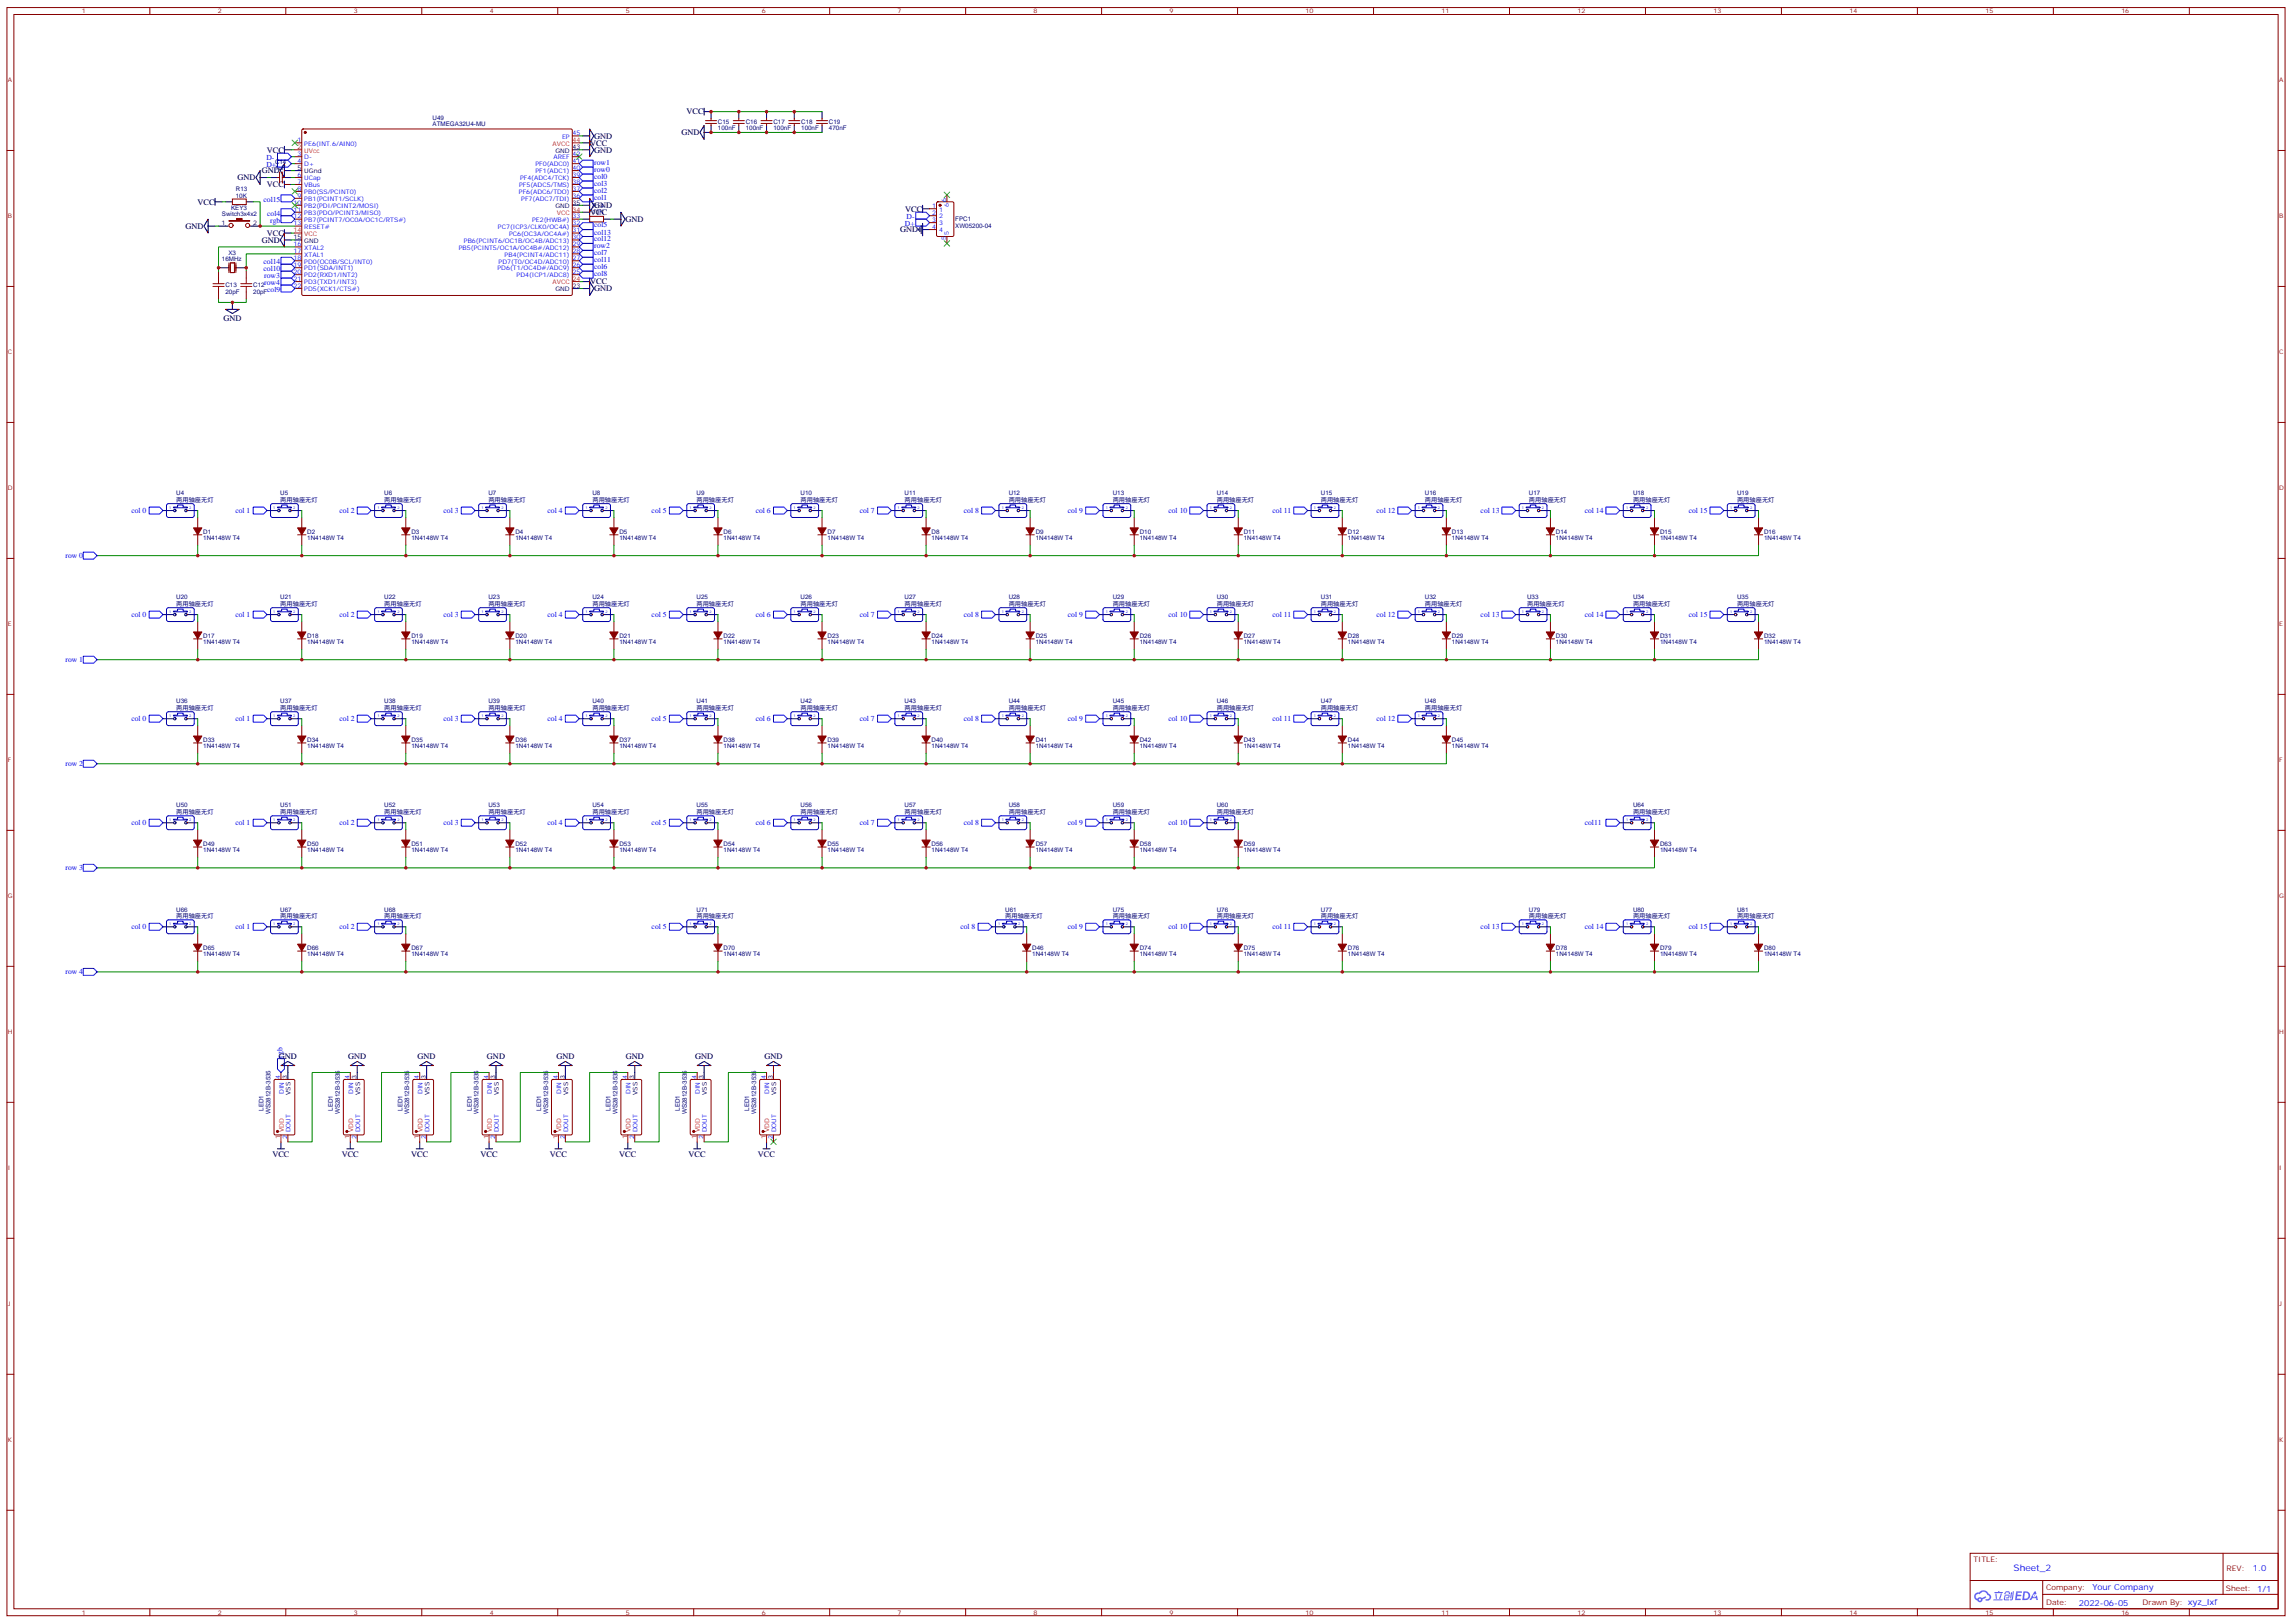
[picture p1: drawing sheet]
<svg xmlns="http://www.w3.org/2000/svg" width="1166mm" height="825mm" viewBox="0 0 1166 825" stroke-linecap="round" stroke-linejoin="round" font-family="sans-serif">
<defs><g id="words">
<text font-size="4.6" fill="#00f" x="1024" y="799">Sheet_2</text>
<g font-size="4.2">
<text x="349" y="58">VCC</text>
<text x="302" y="71">GND</text>
<text x="347" y="69">GND</text>
<text x="136" y="78">VCC</text>
<text x="300" y="74">VCC</text>
<text x="302" y="78">GND</text>
<text x="133" y="88">GND</text>
<text x="121" y="92">GND</text>
<text x="136" y="95">VCC</text>
<text x="100" y="104">VCC</text>
<text x="302" y="106">GND</text>
<text x="460" y="108">VCC</text>
<text x="300" y="109">VCC</text>
<text x="318" y="113">GND</text>
<text x="94" y="116">GND</text>
<text x="136" y="120">VCC</text>
<text x="458" y="118">GND</text>
<text x="133" y="123">GND</text>
<text x="300" y="145">VCC</text>
<text x="302" y="148">GND</text>
<text x="114" y="163">GND</text>
<text x="142" y="539">GND</text>
<text x="177" y="539">GND</text>
<text x="212" y="539">GND</text>
<text x="248" y="539">GND</text>
<text x="283" y="539">GND</text>
<text x="318" y="539">GND</text>
<text x="353" y="539">GND</text>
<text x="389" y="539">GND</text>
<text x="139" y="588">VCC</text>
<text x="174" y="588">VCC</text>
<text x="209" y="588">VCC</text>
<text x="244" y="588">VCC</text>
<text x="280" y="588">VCC</text>
<text x="315" y="588">VCC</text>
<text x="350" y="588">VCC</text>
<text x="385" y="588">VCC</text>
</g>
<g font-size="4.2" fill="#00f">
<text x="1146" y="799">1.0</text>
<text x="1064" y="809">Your Company</text>
<text x="1057" y="816">2022-06-05</text>
</g>
<g font-size="3.9" fill="#00f">
<text x="136" y="81">D-</text>
<text x="302" y="84">row1</text>
<text x="136" y="85">D+</text>
<text x="302" y="87">row0</text>
<text x="302" y="95">col3</text>
<text x="302" y="91">col0</text>
<text x="302" y="102">col1</text>
<text x="302" y="98">col2</text>
<text x="134" y="103">col15</text>
<text x="136" y="110">col4</text>
<text x="137" y="113">rgb</text>
<text x="461" y="111">D-</text>
<text x="302" y="116">col5</text>
<text x="302" y="119">col13</text>
<text x="460" y="115">D+</text>
<text x="302" y="123">col12</text>
<text x="302" y="130">col7</text>
<text x="302" y="126">row2</text>
<text x="134" y="134">col14</text>
<text x="134" y="138">col10</text>
<text x="302" y="137">col6</text>
<text x="302" y="133">col11</text>
<text x="134" y="141">row3</text>
<text x="302" y="140">col8</text>
<text x="134" y="145">row4</text>
<text x="136" y="149">col9</text>
<text x="67" y="261">col 0</text>
<text x="120" y="261">col 1</text>
<text x="173" y="261">col 2</text>
<text x="226" y="261">col 3</text>
<text x="278" y="261">col 4</text>
<text x="331" y="261">col 5</text>
<text x="384" y="261">col 6</text>
<text x="437" y="261">col 7</text>
<text x="490" y="261">col 8</text>
<text x="543" y="261">col 9</text>
<text x="594" y="261">col 10</text>
<text x="647" y="261">col 11</text>
<text x="700" y="261">col 12</text>
<text x="753" y="261">col 13</text>
<text x="806" y="261">col 14</text>
<text x="859" y="261">col 15</text>
<text x="33" y="284">row 0</text>
<text x="67" y="314">col 0</text>
<text x="120" y="314">col 1</text>
<text x="173" y="314">col 2</text>
<text x="226" y="314">col 3</text>
<text x="278" y="314">col 4</text>
<text x="331" y="314">col 5</text>
<text x="384" y="314">col 6</text>
<text x="437" y="314">col 7</text>
<text x="490" y="314">col 8</text>
<text x="543" y="314">col 9</text>
<text x="594" y="314">col 10</text>
<text x="647" y="314">col 11</text>
<text x="700" y="314">col 12</text>
<text x="753" y="314">col 13</text>
<text x="806" y="314">col 14</text>
<text x="859" y="314">col 15</text>
<text x="33" y="337">row 1</text>
<text x="67" y="367">col 0</text>
<text x="120" y="367">col 1</text>
<text x="173" y="367">col 2</text>
<text x="226" y="367">col 3</text>
<text x="278" y="367">col 4</text>
<text x="331" y="367">col 5</text>
<text x="384" y="367">col 6</text>
<text x="437" y="367">col 7</text>
<text x="490" y="367">col 8</text>
<text x="543" y="367">col 9</text>
<text x="594" y="367">col 10</text>
<text x="647" y="367">col 11</text>
<text x="700" y="367">col 12</text>
<text x="33" y="390">row 2</text>
<text x="67" y="420">col 0</text>
<text x="120" y="420">col 1</text>
<text x="173" y="420">col 2</text>
<text x="226" y="420">col 3</text>
<text x="278" y="420">col 4</text>
<text x="331" y="420">col 5</text>
<text x="384" y="420">col 6</text>
<text x="437" y="420">col 7</text>
<text x="490" y="420">col 8</text>
<text x="543" y="420">col 9</text>
<text x="594" y="420">col 10</text>
<text x="806" y="420">col11</text>
<text x="33" y="443">row 3</text>
<text x="67" y="473">col 0</text>
<text x="120" y="473">col 1</text>
<text x="173" y="473">col 2</text>
<text x="331" y="473">col 5</text>
<text x="488" y="473">col 8</text>
<text x="543" y="473">col 9</text>
<text x="594" y="473">col 10</text>
<text x="647" y="473">col 11</text>
<text x="753" y="473">col 13</text>
<text x="806" y="473">col 14</text>
<text x="859" y="473">col 15</text>
<text x="33" y="496">row 4</text>
<text x="144" y="538" transform="rotate(-90 144 538)">rgb</text>
</g>
<g font-size="3.9" fill="#800">
<text x="1004" y="794">TITLE:</text>
<text x="1132" y="799">REV:</text>
<text x="1041" y="809">Company:</text>
<text x="1132" y="809">Sheet: 1/1</text>
<text x="1041" y="816">Date:</text>
<text x="1090" y="816">Drawn By: xyz_lxf</text>
</g>
<g font-size="3.2" fill="#800">
<text x="42" y="7">1</text>
<text x="111" y="7">2</text>
<text x="180" y="7">3</text>
<text x="249" y="7">4</text>
<text x="318" y="7">5</text>
<text x="387" y="7">6</text>
<text x="456" y="7">7</text>
<text x="526" y="7">8</text>
<text x="595" y="7">9</text>
<text x="664" y="7">10</text>
<text x="733" y="7">11</text>
<text x="802" y="7">12</text>
<text x="871" y="7">13</text>
<text x="941" y="7">14</text>
<text x="1010" y="7">15</text>
<text x="1079" y="7">16</text>
<text x="4" y="42">A</text>
<text x="1159" y="42">A</text>
<text x="4" y="111">B</text>
<text x="1159" y="111">B</text>
<text x="4" y="180">C</text>
<text x="1159" y="180">C</text>
<text x="4" y="249">D</text>
<text x="1159" y="249">D</text>
<text x="4" y="319">E</text>
<text x="1159" y="319">E</text>
<text x="4" y="388">F</text>
<text x="1159" y="388">F</text>
<text x="4" y="457">G</text>
<text x="1159" y="457">G</text>
<text x="4" y="526">H</text>
<text x="1159" y="526">H</text>
<text x="4" y="595">I</text>
<text x="1159" y="595">I</text>
<text x="4" y="664">J</text>
<text x="1159" y="664">J</text>
<text x="4" y="733">K</text>
<text x="1159" y="733">K</text>
<text x="42" y="821">1</text>
<text x="111" y="821">2</text>
<text x="180" y="821">3</text>
<text x="249" y="821">4</text>
<text x="318" y="821">5</text>
<text x="387" y="821">6</text>
<text x="456" y="821">7</text>
<text x="526" y="821">8</text>
<text x="595" y="821">9</text>
<text x="664" y="821">10</text>
<text x="733" y="821">11</text>
<text x="802" y="821">12</text>
<text x="871" y="821">13</text>
<text x="941" y="821">14</text>
<text x="1010" y="821">15</text>
<text x="1079" y="821">16</text>
</g>
<g font-size="3.2" fill="#000080">
<text x="220" y="64">ATMEGA32U4-MU</text>
<text x="220" y="61">U49</text>
<text x="365" y="63">C15</text>
<text x="379" y="63">C16</text>
<text x="393" y="63">C17</text>
<text x="407" y="63">C18</text>
<text x="422" y="63">C19</text>
<text x="365" y="66">100nF</text>
<text x="379" y="66">100nF</text>
<text x="393" y="66">100nF</text>
<text x="407" y="66">100nF</text>
<text x="422" y="66">470nF</text>
<text x="140" y="83">C14</text>
<text x="140" y="86">1uF</text>
<text x="120" y="101">10K</text>
<text x="120" y="97">R13</text>
<text x="118" y="107">KEY3</text>
<text x="301" y="106">R14</text>
<text x="113" y="110">Switch3x4x2</text>
<text x="301" y="109">10K</text>
<text x="486" y="113">FPC1</text>
<text x="486" y="116">XW05200-04</text>
<text x="116" y="129">X3</text>
<text x="113" y="133">16MHz</text>
<text x="115" y="149">20pF</text>
<text x="115" y="146">C13</text>
<text x="129" y="149">20pF</text>
<text x="129" y="146">C12</text>
<text x="90" y="252">U4</text>
<text x="143" y="252">U5</text>
<text x="195" y="252">U6</text>
<text x="248" y="252">U7</text>
<text x="301" y="252">U8</text>
<text x="354" y="252">U9</text>
<text x="407" y="252">U10</text>
<text x="460" y="252">U11</text>
<text x="513" y="252">U12</text>
<text x="566" y="252">U13</text>
<text x="619" y="252">U14</text>
<text x="672" y="252">U15</text>
<text x="725" y="252">U16</text>
<text x="778" y="252">U17</text>
<text x="830" y="252">U18</text>
<text x="883" y="252">U19</text>
<text x="90" y="255">两用轴座无灯</text>
<text x="143" y="255">两用轴座无灯</text>
<text x="195" y="255">两用轴座无灯</text>
<text x="248" y="255">两用轴座无灯</text>
<text x="301" y="255">两用轴座无灯</text>
<text x="354" y="255">两用轴座无灯</text>
<text x="407" y="255">两用轴座无灯</text>
<text x="460" y="255">两用轴座无灯</text>
<text x="513" y="255">两用轴座无灯</text>
<text x="566" y="255">两用轴座无灯</text>
<text x="619" y="255">两用轴座无灯</text>
<text x="672" y="255">两用轴座无灯</text>
<text x="725" y="255">两用轴座无灯</text>
<text x="778" y="255">两用轴座无灯</text>
<text x="830" y="255">两用轴座无灯</text>
<text x="883" y="255">两用轴座无灯</text>
<text x="103" y="275">1N4148W T4</text>
<text x="103" y="271">D1</text>
<text x="156" y="275">1N4148W T4</text>
<text x="156" y="271">D2</text>
<text x="209" y="275">1N4148W T4</text>
<text x="209" y="271">D3</text>
<text x="262" y="275">1N4148W T4</text>
<text x="262" y="271">D4</text>
<text x="315" y="275">1N4148W T4</text>
<text x="315" y="271">D5</text>
<text x="368" y="275">1N4148W T4</text>
<text x="368" y="271">D6</text>
<text x="421" y="275">1N4148W T4</text>
<text x="421" y="271">D7</text>
<text x="474" y="275">1N4148W T4</text>
<text x="474" y="271">D8</text>
<text x="527" y="275">1N4148W T4</text>
<text x="527" y="271">D9</text>
<text x="580" y="275">1N4148W T4</text>
<text x="580" y="271">D10</text>
<text x="633" y="275">1N4148W T4</text>
<text x="633" y="271">D11</text>
<text x="685" y="275">1N4148W T4</text>
<text x="685" y="271">D12</text>
<text x="738" y="275">1N4148W T4</text>
<text x="738" y="271">D13</text>
<text x="791" y="275">1N4148W T4</text>
<text x="791" y="271">D14</text>
<text x="844" y="275">1N4148W T4</text>
<text x="844" y="271">D15</text>
<text x="897" y="275">1N4148W T4</text>
<text x="897" y="271">D16</text>
<text x="90" y="305">U20</text>
<text x="143" y="305">U21</text>
<text x="195" y="305">U22</text>
<text x="248" y="305">U23</text>
<text x="301" y="305">U24</text>
<text x="354" y="305">U25</text>
<text x="407" y="305">U26</text>
<text x="460" y="305">U27</text>
<text x="513" y="305">U28</text>
<text x="566" y="305">U29</text>
<text x="619" y="305">U30</text>
<text x="672" y="305">U31</text>
<text x="725" y="305">U32</text>
<text x="777" y="305">U33</text>
<text x="830" y="305">U34</text>
<text x="883" y="305">U35</text>
<text x="90" y="308">两用轴座无灯</text>
<text x="143" y="308">两用轴座无灯</text>
<text x="195" y="308">两用轴座无灯</text>
<text x="248" y="308">两用轴座无灯</text>
<text x="301" y="308">两用轴座无灯</text>
<text x="354" y="308">两用轴座无灯</text>
<text x="407" y="308">两用轴座无灯</text>
<text x="460" y="308">两用轴座无灯</text>
<text x="513" y="308">两用轴座无灯</text>
<text x="566" y="308">两用轴座无灯</text>
<text x="619" y="308">两用轴座无灯</text>
<text x="672" y="308">两用轴座无灯</text>
<text x="725" y="308">两用轴座无灯</text>
<text x="777" y="308">两用轴座无灯</text>
<text x="830" y="308">两用轴座无灯</text>
<text x="883" y="308">两用轴座无灯</text>
<text x="103" y="327">1N4148W T4</text>
<text x="103" y="324">D17</text>
<text x="156" y="327">1N4148W T4</text>
<text x="156" y="324">D18</text>
<text x="209" y="327">1N4148W T4</text>
<text x="209" y="324">D19</text>
<text x="262" y="327">1N4148W T4</text>
<text x="262" y="324">D20</text>
<text x="315" y="327">1N4148W T4</text>
<text x="315" y="324">D21</text>
<text x="368" y="327">1N4148W T4</text>
<text x="368" y="324">D22</text>
<text x="421" y="327">1N4148W T4</text>
<text x="421" y="324">D23</text>
<text x="474" y="327">1N4148W T4</text>
<text x="474" y="324">D24</text>
<text x="527" y="327">1N4148W T4</text>
<text x="527" y="324">D25</text>
<text x="580" y="327">1N4148W T4</text>
<text x="580" y="324">D26</text>
<text x="633" y="327">1N4148W T4</text>
<text x="633" y="324">D27</text>
<text x="685" y="327">1N4148W T4</text>
<text x="685" y="324">D28</text>
<text x="738" y="327">1N4148W T4</text>
<text x="738" y="324">D29</text>
<text x="791" y="327">1N4148W T4</text>
<text x="791" y="324">D30</text>
<text x="844" y="327">1N4148W T4</text>
<text x="844" y="324">D31</text>
<text x="897" y="327">1N4148W T4</text>
<text x="897" y="324">D32</text>
<text x="90" y="358">U36</text>
<text x="143" y="358">U37</text>
<text x="195" y="358">U38</text>
<text x="248" y="358">U39</text>
<text x="301" y="358">U40</text>
<text x="354" y="358">U41</text>
<text x="407" y="358">U42</text>
<text x="460" y="358">U43</text>
<text x="513" y="358">U44</text>
<text x="566" y="358">U45</text>
<text x="619" y="358">U46</text>
<text x="672" y="358">U47</text>
<text x="725" y="358">U48</text>
<text x="90" y="361">两用轴座无灯</text>
<text x="143" y="361">两用轴座无灯</text>
<text x="195" y="361">两用轴座无灯</text>
<text x="248" y="361">两用轴座无灯</text>
<text x="301" y="361">两用轴座无灯</text>
<text x="354" y="361">两用轴座无灯</text>
<text x="407" y="361">两用轴座无灯</text>
<text x="460" y="361">两用轴座无灯</text>
<text x="513" y="361">两用轴座无灯</text>
<text x="566" y="361">两用轴座无灯</text>
<text x="619" y="361">两用轴座无灯</text>
<text x="672" y="361">两用轴座无灯</text>
<text x="725" y="361">两用轴座无灯</text>
<text x="103" y="377">D33</text>
<text x="156" y="377">D34</text>
<text x="209" y="377">D35</text>
<text x="262" y="377">D36</text>
<text x="315" y="377">D37</text>
<text x="368" y="377">D38</text>
<text x="421" y="377">D39</text>
<text x="474" y="377">D40</text>
<text x="527" y="377">D41</text>
<text x="580" y="377">D42</text>
<text x="633" y="377">D43</text>
<text x="685" y="377">D44</text>
<text x="738" y="377">D45</text>
<text x="103" y="380">1N4148W T4</text>
<text x="156" y="380">1N4148W T4</text>
<text x="209" y="380">1N4148W T4</text>
<text x="262" y="380">1N4148W T4</text>
<text x="315" y="380">1N4148W T4</text>
<text x="368" y="380">1N4148W T4</text>
<text x="421" y="380">1N4148W T4</text>
<text x="474" y="380">1N4148W T4</text>
<text x="527" y="380">1N4148W T4</text>
<text x="580" y="380">1N4148W T4</text>
<text x="633" y="380">1N4148W T4</text>
<text x="685" y="380">1N4148W T4</text>
<text x="738" y="380">1N4148W T4</text>
<text x="90" y="414">两用轴座无灯</text>
<text x="90" y="411">U50</text>
<text x="143" y="414">两用轴座无灯</text>
<text x="143" y="411">U51</text>
<text x="195" y="414">两用轴座无灯</text>
<text x="195" y="411">U52</text>
<text x="248" y="414">两用轴座无灯</text>
<text x="248" y="411">U53</text>
<text x="301" y="414">两用轴座无灯</text>
<text x="301" y="411">U54</text>
<text x="354" y="414">两用轴座无灯</text>
<text x="354" y="411">U55</text>
<text x="407" y="414">两用轴座无灯</text>
<text x="407" y="411">U56</text>
<text x="460" y="414">两用轴座无灯</text>
<text x="460" y="411">U57</text>
<text x="513" y="414">两用轴座无灯</text>
<text x="513" y="411">U58</text>
<text x="566" y="414">两用轴座无灯</text>
<text x="566" y="411">U59</text>
<text x="619" y="414">两用轴座无灯</text>
<text x="619" y="411">U60</text>
<text x="830" y="414">两用轴座无灯</text>
<text x="830" y="411">U64</text>
<text x="103" y="430">D49</text>
<text x="156" y="430">D50</text>
<text x="209" y="430">D51</text>
<text x="262" y="430">D52</text>
<text x="315" y="430">D53</text>
<text x="368" y="430">D54</text>
<text x="421" y="430">D55</text>
<text x="474" y="430">D56</text>
<text x="527" y="430">D57</text>
<text x="580" y="430">D58</text>
<text x="633" y="430">D59</text>
<text x="844" y="430">D63</text>
<text x="103" y="433">1N4148W T4</text>
<text x="156" y="433">1N4148W T4</text>
<text x="209" y="433">1N4148W T4</text>
<text x="262" y="433">1N4148W T4</text>
<text x="315" y="433">1N4148W T4</text>
<text x="368" y="433">1N4148W T4</text>
<text x="421" y="433">1N4148W T4</text>
<text x="474" y="433">1N4148W T4</text>
<text x="527" y="433">1N4148W T4</text>
<text x="580" y="433">1N4148W T4</text>
<text x="633" y="433">1N4148W T4</text>
<text x="844" y="433">1N4148W T4</text>
<text x="90" y="467">两用轴座无灯</text>
<text x="90" y="464">U66</text>
<text x="143" y="467">两用轴座无灯</text>
<text x="143" y="464">U67</text>
<text x="195" y="467">两用轴座无灯</text>
<text x="195" y="464">U68</text>
<text x="354" y="467">两用轴座无灯</text>
<text x="354" y="464">U71</text>
<text x="511" y="467">两用轴座无灯</text>
<text x="511" y="464">U61</text>
<text x="566" y="467">两用轴座无灯</text>
<text x="566" y="464">U75</text>
<text x="619" y="467">两用轴座无灯</text>
<text x="619" y="464">U76</text>
<text x="672" y="467">两用轴座无灯</text>
<text x="672" y="464">U77</text>
<text x="778" y="467">两用轴座无灯</text>
<text x="778" y="464">U79</text>
<text x="830" y="467">两用轴座无灯</text>
<text x="830" y="464">U80</text>
<text x="883" y="467">两用轴座无灯</text>
<text x="883" y="464">U81</text>
<text x="103" y="483">D65</text>
<text x="156" y="483">D66</text>
<text x="209" y="483">D67</text>
<text x="368" y="483">D70</text>
<text x="525" y="483">D46</text>
<text x="580" y="483">D74</text>
<text x="633" y="483">D75</text>
<text x="685" y="483">D76</text>
<text x="791" y="483">D78</text>
<text x="844" y="483">D79</text>
<text x="897" y="483">D80</text>
<text x="103" y="486">1N4148W T4</text>
<text x="156" y="486">1N4148W T4</text>
<text x="209" y="486">1N4148W T4</text>
<text x="368" y="486">1N4148W T4</text>
<text x="525" y="486">1N4148W T4</text>
<text x="580" y="486">1N4148W T4</text>
<text x="633" y="486">1N4148W T4</text>
<text x="685" y="486">1N4148W T4</text>
<text x="791" y="486">1N4148W T4</text>
<text x="844" y="486">1N4148W T4</text>
<text x="897" y="486">1N4148W T4</text>
<text x="134" y="565" transform="rotate(-90 134 565)">LED1</text>
<text x="138" y="567" transform="rotate(-90 138 567)">WS2812B-3535</text>
<text x="169" y="565" transform="rotate(-90 169 565)">LED1</text>
<text x="173" y="567" transform="rotate(-90 173 567)">WS2812B-3535</text>
<text x="205" y="565" transform="rotate(-90 205 565)">LED1</text>
<text x="208" y="567" transform="rotate(-90 208 567)">WS2812B-3535</text>
<text x="240" y="565" transform="rotate(-90 240 565)">LED1</text>
<text x="243" y="567" transform="rotate(-90 243 567)">WS2812B-3535</text>
<text x="275" y="565" transform="rotate(-90 275 565)">LED1</text>
<text x="279" y="567" transform="rotate(-90 279 567)">WS2812B-3535</text>
<text x="310" y="565" transform="rotate(-90 310 565)">LED1</text>
<text x="314" y="567" transform="rotate(-90 314 567)">WS2812B-3535</text>
<text x="346" y="565" transform="rotate(-90 346 565)">LED1</text>
<text x="349" y="567" transform="rotate(-90 349 567)">WS2812B-3535</text>
<text x="381" y="565" transform="rotate(-90 381 565)">LED1</text>
<text x="385" y="567" transform="rotate(-90 385 567)">WS2812B-3535</text>
</g>
<g font-size="3.2" fill="#00f">
<text x="286" y="71">EP</text>
<text x="291" y="69">45</text>
<text x="151" y="72">1</text>
<text x="155" y="74">PE6(INT.6/AIN0)</text>
<text x="151" y="79">3</text>
<text x="151" y="83">4</text>
<text x="155" y="81">D-</text>
<text x="282" y="81">AREF</text>
<text x="291" y="83">41</text>
<text x="291" y="79">42</text>
<text x="151" y="90">6</text>
<text x="155" y="85">D+</text>
<text x="272" y="88">PF1(ADC1)</text>
<text x="272" y="85">PF0(ADC0)</text>
<text x="291" y="90">39</text>
<text x="291" y="86">40</text>
<text x="151" y="93">7</text>
<text x="155" y="92">UCap</text>
<text x="155" y="95">VBus</text>
<text x="264" y="95">PF5(ADC5/TMS)</text>
<text x="264" y="92">PF4(ADC4/TCK)</text>
<text x="291" y="93">38</text>
<text x="151" y="97">8</text>
<text x="151" y="101">9</text>
<text x="155" y="99">PB0(SS/PCINT0)</text>
<text x="264" y="99">PF6(ADC6/TDO)</text>
<text x="291" y="101">36</text>
<text x="291" y="97">37</text>
<text x="149" y="104">10</text>
<text x="149" y="108">11</text>
<text x="155" y="102">PB1(PCINT1/SCLK)</text>
<text x="155" y="106">PB2(PDI/PCINT2/MOSI)</text>
<text x="265" y="102">PF7(ADC7/TDI)</text>
<text x="474" y="106">1</text>
<text x="478" y="108">1</text>
<text x="481" y="103" transform="rotate(-90 481 103)">6</text>
<text x="483" y="105" transform="rotate(-90 483 105)">6</text>
<text x="149" y="111">12</text>
<text x="155" y="109">PB3(PDO/PCINT3/MISO)</text>
<text x="155" y="113">PB7(PCINT7/OC0A/OC1C/RTS#)</text>
<text x="271" y="113">PE2(HWB#)</text>
<text x="291" y="111">33</text>
<text x="474" y="109">2</text>
<text x="474" y="113">3</text>
<text x="478" y="111">2</text>
<text x="149" y="115">13</text>
<text x="155" y="116">RESET#</text>
<text x="253" y="116">PC7(ICP3/CLK0/OC4A)</text>
<text x="259" y="120">PC6(OC3A/OC4A#)</text>
<text x="291" y="118">31</text>
<text x="291" y="115">32</text>
<text x="474" y="116">4</text>
<text x="478" y="115">3</text>
<text x="478" y="118">4</text>
<text x="483" y="120" transform="rotate(-90 483 120)">5</text>
<text x="149" y="125">16</text>
<text x="236" y="123">PB6(PCINT6/OC1B/OC4B/ADC13)</text>
<text x="291" y="125">29</text>
<text x="291" y="122">30</text>
<text x="481" y="122" transform="rotate(-90 481 122)">5</text>
<text x="149" y="129">17</text>
<text x="155" y="127">XTAL2</text>
<text x="155" y="130">XTAL1</text>
<text x="233" y="127">PB5(PCINT5/OC1A/OC4B#/ADC12)</text>
<text x="257" y="130">PB4(PCINT4/ADC11)</text>
<text x="291" y="129">28</text>
<text x="149" y="132">18</text>
<text x="149" y="136">19</text>
<text x="155" y="134">PD0(OC0B/SCL/INT0)</text>
<text x="155" y="138">PD1(SDA/INT1)</text>
<text x="253" y="138">PD6(T1/OC4D#/ADC9)</text>
<text x="254" y="134">PD7(T0/OC4D/ADC10)</text>
<text x="291" y="136">26</text>
<text x="291" y="132">27</text>
<text x="149" y="139">20</text>
<text x="149" y="143">21</text>
<text x="155" y="141">PD2(RXD1/INT2)</text>
<text x="263" y="141">PD4(ICP1/ADC8)</text>
<text x="291" y="139">25</text>
<text x="149" y="146">22</text>
<text x="155" y="145">PD3(TXD1/INT3)</text>
<text x="155" y="148">PD5(XCK1/CTS#)</text>
<text x="143" y="549" transform="rotate(-90 143 549)">4</text>
<text x="178" y="549" transform="rotate(-90 178 549)">4</text>
<text x="213" y="549" transform="rotate(-90 213 549)">4</text>
<text x="248" y="549" transform="rotate(-90 248 549)">4</text>
<text x="284" y="549" transform="rotate(-90 284 549)">4</text>
<text x="319" y="549" transform="rotate(-90 319 549)">4</text>
<text x="354" y="549" transform="rotate(-90 354 549)">4</text>
<text x="389" y="549" transform="rotate(-90 389 549)">4</text>
<text x="144" y="556" transform="rotate(-90 144 556)">DIN</text>
<text x="180" y="556" transform="rotate(-90 180 556)">DIN</text>
<text x="215" y="556" transform="rotate(-90 215 556)">DIN</text>
<text x="250" y="556" transform="rotate(-90 250 556)">DIN</text>
<text x="285" y="556" transform="rotate(-90 285 556)">DIN</text>
<text x="321" y="556" transform="rotate(-90 321 556)">DIN</text>
<text x="356" y="556" transform="rotate(-90 356 556)">DIN</text>
<text x="391" y="556" transform="rotate(-90 391 556)">DIN</text>
<text x="148" y="576" transform="rotate(-90 148 576)">DOUT</text>
<text x="183" y="576" transform="rotate(-90 183 576)">DOUT</text>
<text x="218" y="576" transform="rotate(-90 218 576)">DOUT</text>
<text x="254" y="576" transform="rotate(-90 254 576)">DOUT</text>
<text x="289" y="576" transform="rotate(-90 289 576)">DOUT</text>
<text x="324" y="576" transform="rotate(-90 324 576)">DOUT</text>
<text x="359" y="576" transform="rotate(-90 359 576)">DOUT</text>
<text x="395" y="576" transform="rotate(-90 395 576)">DOUT</text>
<text x="146" y="579" transform="rotate(-90 146 579)">2</text>
<text x="181" y="579" transform="rotate(-90 181 579)">2</text>
<text x="217" y="579" transform="rotate(-90 217 579)">2</text>
<text x="252" y="579" transform="rotate(-90 252 579)">2</text>
<text x="287" y="579" transform="rotate(-90 287 579)">2</text>
<text x="322" y="579" transform="rotate(-90 322 579)">2</text>
<text x="358" y="579" transform="rotate(-90 358 579)">2</text>
<text x="393" y="579" transform="rotate(-90 393 579)">2</text>
</g>
<g font-size="3.2" fill="#f00">
<text x="151" y="76">2</text>
<text x="155" y="78">UVcc</text>
<text x="281" y="74">AVCC</text>
<text x="291" y="72">44</text>
<text x="291" y="108">34</text>
<text x="283" y="109">VCC</text>
<text x="149" y="118">14</text>
<text x="155" y="120">VCC</text>
<text x="291" y="143">24</text>
<text x="281" y="145">AVCC</text>
<text x="144" y="576" transform="rotate(-90 144 576)">VDD</text>
<text x="180" y="576" transform="rotate(-90 180 576)">VDD</text>
<text x="215" y="576" transform="rotate(-90 215 576)">VDD</text>
<text x="250" y="576" transform="rotate(-90 250 576)">VDD</text>
<text x="285" y="576" transform="rotate(-90 285 576)">VDD</text>
<text x="321" y="576" transform="rotate(-90 321 576)">VDD</text>
<text x="356" y="576" transform="rotate(-90 356 576)">VDD</text>
<text x="391" y="576" transform="rotate(-90 391 576)">VDD</text>
<text x="143" y="579" transform="rotate(-90 143 579)">1</text>
<text x="178" y="579" transform="rotate(-90 178 579)">1</text>
<text x="213" y="579" transform="rotate(-90 213 579)">1</text>
<text x="248" y="579" transform="rotate(-90 248 579)">1</text>
<text x="284" y="579" transform="rotate(-90 284 579)">1</text>
<text x="319" y="579" transform="rotate(-90 319 579)">1</text>
<text x="354" y="579" transform="rotate(-90 354 579)">1</text>
<text x="389" y="579" transform="rotate(-90 389 579)">1</text>
</g>
<g font-size="3.2">
<text x="282" y="78">GND</text>
<text x="291" y="76">43</text>
<text x="151" y="86">5</text>
<text x="155" y="88">UGnd</text>
<text x="282" y="106">GND</text>
<text x="291" y="104">35</text>
<text x="113" y="115">1</text>
<text x="129" y="115">2</text>
<text x="149" y="122">15</text>
<text x="155" y="123">GND</text>
<text x="282" y="148">GND</text>
<text x="291" y="146">23</text>
<text x="146" y="549" transform="rotate(-90 146 549)">3</text>
<text x="181" y="549" transform="rotate(-90 181 549)">3</text>
<text x="217" y="549" transform="rotate(-90 217 549)">3</text>
<text x="252" y="549" transform="rotate(-90 252 549)">3</text>
<text x="287" y="549" transform="rotate(-90 287 549)">3</text>
<text x="322" y="549" transform="rotate(-90 322 549)">3</text>
<text x="358" y="549" transform="rotate(-90 358 549)">3</text>
<text x="393" y="549" transform="rotate(-90 393 549)">3</text>
<text x="148" y="557" transform="rotate(-90 148 557)">VSS</text>
<text x="183" y="557" transform="rotate(-90 183 557)">VSS</text>
<text x="218" y="557" transform="rotate(-90 218 557)">VSS</text>
<text x="254" y="557" transform="rotate(-90 254 557)">VSS</text>
<text x="289" y="557" transform="rotate(-90 289 557)">VSS</text>
<text x="324" y="557" transform="rotate(-90 324 557)">VSS</text>
<text x="359" y="557" transform="rotate(-90 359 557)">VSS</text>
<text x="395" y="557" transform="rotate(-90 395 557)">VSS</text>
</g>
<g font-size="1.8" fill="#00f">
<text x="86" y="259">1</text>
<text x="96" y="259">2</text>
<text x="139" y="259">1</text>
<text x="149" y="259">2</text>
<text x="192" y="259">1</text>
<text x="202" y="259">2</text>
<text x="245" y="259">1</text>
<text x="255" y="259">2</text>
<text x="298" y="259">1</text>
<text x="308" y="259">2</text>
<text x="351" y="259">1</text>
<text x="361" y="259">2</text>
<text x="404" y="259">1</text>
<text x="414" y="259">2</text>
<text x="456" y="259">1</text>
<text x="467" y="259">2</text>
<text x="509" y="259">1</text>
<text x="520" y="259">2</text>
<text x="562" y="259">1</text>
<text x="572" y="259">2</text>
<text x="615" y="259">1</text>
<text x="625" y="259">2</text>
<text x="668" y="259">1</text>
<text x="678" y="259">2</text>
<text x="721" y="259">1</text>
<text x="731" y="259">2</text>
<text x="774" y="259">1</text>
<text x="784" y="259">2</text>
<text x="827" y="259">1</text>
<text x="837" y="259">2</text>
<text x="880" y="259">1</text>
<text x="890" y="259">2</text>
<text x="86" y="312">1</text>
<text x="96" y="312">2</text>
<text x="139" y="312">1</text>
<text x="149" y="312">2</text>
<text x="192" y="312">1</text>
<text x="202" y="312">2</text>
<text x="245" y="312">1</text>
<text x="255" y="312">2</text>
<text x="298" y="312">1</text>
<text x="308" y="312">2</text>
<text x="351" y="312">1</text>
<text x="361" y="312">2</text>
<text x="404" y="312">1</text>
<text x="414" y="312">2</text>
<text x="456" y="312">1</text>
<text x="467" y="312">2</text>
<text x="509" y="312">1</text>
<text x="520" y="312">2</text>
<text x="562" y="312">1</text>
<text x="572" y="312">2</text>
<text x="615" y="312">1</text>
<text x="625" y="312">2</text>
<text x="668" y="312">1</text>
<text x="678" y="312">2</text>
<text x="721" y="312">1</text>
<text x="731" y="312">2</text>
<text x="774" y="312">1</text>
<text x="784" y="312">2</text>
<text x="827" y="312">1</text>
<text x="837" y="312">2</text>
<text x="880" y="312">1</text>
<text x="890" y="312">2</text>
<text x="86" y="365">1</text>
<text x="96" y="365">2</text>
<text x="139" y="365">1</text>
<text x="149" y="365">2</text>
<text x="192" y="365">1</text>
<text x="202" y="365">2</text>
<text x="245" y="365">1</text>
<text x="255" y="365">2</text>
<text x="298" y="365">1</text>
<text x="308" y="365">2</text>
<text x="351" y="365">1</text>
<text x="361" y="365">2</text>
<text x="404" y="365">1</text>
<text x="414" y="365">2</text>
<text x="456" y="365">1</text>
<text x="467" y="365">2</text>
<text x="509" y="365">1</text>
<text x="520" y="365">2</text>
<text x="562" y="365">1</text>
<text x="572" y="365">2</text>
<text x="615" y="365">1</text>
<text x="625" y="365">2</text>
<text x="668" y="365">1</text>
<text x="678" y="365">2</text>
<text x="721" y="365">1</text>
<text x="731" y="365">2</text>
<text x="86" y="418">1</text>
<text x="96" y="418">2</text>
<text x="139" y="418">1</text>
<text x="149" y="418">2</text>
<text x="192" y="418">1</text>
<text x="202" y="418">2</text>
<text x="245" y="418">1</text>
<text x="255" y="418">2</text>
<text x="298" y="418">1</text>
<text x="308" y="418">2</text>
<text x="351" y="418">1</text>
<text x="361" y="418">2</text>
<text x="404" y="418">1</text>
<text x="414" y="418">2</text>
<text x="456" y="418">1</text>
<text x="467" y="418">2</text>
<text x="509" y="418">1</text>
<text x="520" y="418">2</text>
<text x="562" y="418">1</text>
<text x="572" y="418">2</text>
<text x="615" y="418">1</text>
<text x="625" y="418">2</text>
<text x="827" y="418">1</text>
<text x="837" y="418">2</text>
<text x="86" y="471">1</text>
<text x="96" y="471">2</text>
<text x="139" y="471">1</text>
<text x="149" y="471">2</text>
<text x="192" y="471">1</text>
<text x="202" y="471">2</text>
<text x="351" y="471">1</text>
<text x="361" y="471">2</text>
<text x="508" y="471">1</text>
<text x="518" y="471">2</text>
<text x="562" y="471">1</text>
<text x="572" y="471">2</text>
<text x="615" y="471">1</text>
<text x="625" y="471">2</text>
<text x="668" y="471">1</text>
<text x="678" y="471">2</text>
<text x="774" y="471">1</text>
<text x="784" y="471">2</text>
<text x="827" y="471">1</text>
<text x="837" y="471">2</text>
<text x="880" y="471">1</text>
<text x="890" y="471">2</text>
</g>
</g></defs>
<g fill="none" stroke="#870000" stroke-width=".51">
<path d="M4 4h1158v818h-1158zM7 7h1152v811h-1152zM76 4v3M145 4v3M214 4v3M284 4v3M353 4v3M422 4v3M491 4v3M560 4v3M629 4v3M698 4v3"/>
<path d="M768 4v3M837 4v3M906 4v3M975 4v3M1044 4v3M1113 4v3M4 77h3M1159 77h3M4 146h3M1159 146h3M4 215h3M1159 215h3"/>
<path d="M4 284h3M1159 284h3M4 353h3M1159 353h3M4 422h3M1159 422h3M4 491h3M1159 491h3M4 561h3M1159 561h3M4 630h3M1159 630h3"/>
<path d="M4 699h3M1159 699h3M4 768h3M1159 768h3M1002 790h157v28h-157zM1131 790v21M76 818v4M145 818v4M214 818v4M284 818v4M353 818v4M422 818v4"/>
<path d="M491 818v4M560 818v4M629 818v4M698 818v4M768 818v4M837 818v4M906 818v4M975 818v4M1002 804h156M1039 811h119M1039 804v14M1044 818v4"/>
<path d="M1113 818v4"/>
</g>
<g fill="#5487ff">
<path d="M1025 809h3a1.3 1.3 0 0 1-2 1v1h2l-2 1v1h2l-3 1z"/>
<path d="M1035 809l1 2h-1a.7 .7 0 0 0-1 0 .7 .7 0 0 0 0 1 .7 .7 0 0 0 1 0l1-1v3l-1-1h-1l-1 1h-1z"/>
<path d="M1023 810v3z"/>
<path d="M1024 809v4l-2 1 1-1z"/>
<path d="M1020 809h2v2l-1-1-2 1z"/>
<path d="M1020 811h2v2h-2l1-2h-1v2h2v1h-3z"/>
<path d="M1014 813l4 1h-4z"/>
<path d="M1017 810h1l-1 3z"/>
<path d="M1015 810v3z"/>
<path d="M1014 810l3-1v1h2h-5z"/>
<path d="M1029 809l-1 5h2a2.4 2.4 0 0 0 2-3 2.4 2.4 0 0 0-3-2zM1030 810a1.5 1.5 0 0 1 2 2 1.6 1.6 0 0 1-3 1z"/>
<path d="M1005 810a2.7 2.7 0 0 0 0 4 2.7 2.7 0 0 0 3 0v-1l2-1-2 1a1.4 1.4 0 0 0-2 0 1.3 1.3 0 0 1-1-2 1.3 1.3 0 0 1 2 0 2.3 2.3 0 0 1 2-1 2.3 2.3 0 0 1 2 1 1.1 1.1 0 0 1 1 2 1.1 1.1 0 0 1-2 0 1.9 1.9 0 0 0 3 0 1.9 1.9 0 0 0-2-3 3 3 0 0 0-5 0zM1006 813a.5 .5 0 0 1 1 0 .5 .5 0 0 1-1 0z"/>
<circle cx="1035" cy="811" r=".3"/>
</g>
<g fill="none" stroke="#00f" stroke-width=".51">
<path d="M141 78h5l2 2-2 1h-5zM141 81h5l2 2-2 2h-5zM143 99h5l2 2-2 2h-5zM295 87l1-2h6v4h-6zM295 83l1-2h6v4h-6zM295 90l1-1h6v3h-6zM295 97l1-1h6v3h-6zM295 94l1-2h6v4h-6zM143 106h5l2 2-2 2h-5zM143 110h5l2 1-2 2h-5zM295 101l1-2h6v4h-6zM295 115l1-2h6v4h-6z"/>
<path d="M295 118l1-1h6v3h-6zM466 111h5l2 2-2 2h-5zM466 108h5l2 2-2 1h-5zM143 131h5l2 2-2 1h-5zM143 138h5l2 2-2 1h-5zM143 134h5l2 2-2 2h-5zM295 126l1-2h6v3h-6zM295 136l1-2h6v4h-6zM295 129l1-2h6v4h-6zM295 140l1-2h6v3h-6zM295 133l1-2h6v3h-6zM295 122l1-2h6v4h-6z"/>
<path d="M143 141h5l2 2-2 2h-5zM143 145h5l2 2-2 1h-5zM76 258h5l2 2-2 1h-5zM129 258h5l2 2-2 1h-5zM182 258h5l2 2-2 1h-5zM235 258h5l2 2-2 1h-5zM288 258h5l2 2-2 1h-5zM340 258h6l1 2-1 1h-6zM393 258h6l1 2-1 1h-6zM446 258h6l1 2-1 1h-6zM499 258h5l2 2-2 1h-5zM552 258h5l2 2-2 1h-5z"/>
<path d="M605 258h5l2 2-2 1h-5zM658 258h5l2 2-2 1h-5zM711 258h5l2 2-2 1h-5zM764 258h5l2 2-2 1h-5zM817 258h5l2 2-2 1h-5zM870 258h5l2 2-2 1h-5zM42 281h6l1 2-1 1h-6zM76 311h5l2 2-2 1h-5zM129 311h5l2 2-2 1h-5zM182 311h5l2 2-2 1h-5zM235 311h5l2 2-2 1h-5zM288 311h5l2 2-2 1h-5z"/>
<path d="M340 311h6l1 2-1 1h-6zM393 311h6l1 2-1 1h-6zM446 311h6l1 2-1 1h-6zM499 311h5l2 2-2 1h-5zM552 311h5l2 2-2 1h-5zM605 311h5l2 2-2 1h-5zM658 311h5l2 2-2 1h-5zM711 311h5l2 2-2 1h-5zM764 311h5l2 2-2 1h-5zM817 311h5l2 2-2 1h-5zM870 311h5l2 2-2 1h-5zM42 334h6l1 1-1 2h-6z"/>
<path d="M76 364h5l2 1-2 2h-5zM129 364h5l2 1-2 2h-5zM182 364h5l2 1-2 2h-5zM235 364h5l2 1-2 2h-5zM288 364h5l2 1-2 2h-5zM340 364h6l1 1-1 2h-6zM393 364h6l1 1-1 2h-6zM446 364h6l1 1-1 2h-6zM499 364h5l2 1-2 2h-5zM552 364h5l2 1-2 2h-5zM605 364h5l2 1-2 2h-5zM658 364h5l2 1-2 2h-5z"/>
<path d="M711 364h5l2 1-2 2h-5zM42 387h6l1 1-1 2h-6zM76 417h5l2 1-2 2h-5zM129 417h5l2 1-2 2h-5zM182 417h5l2 1-2 2h-5zM235 417h5l2 1-2 2h-5zM288 417h5l2 1-2 2h-5zM340 417h6l1 1-1 2h-6zM393 417h6l1 1-1 2h-6zM446 417h6l1 1-1 2h-6zM499 417h5l2 1-2 2h-5zM552 417h5l2 1-2 2h-5z"/>
<path d="M605 417h5l2 1-2 2h-5zM817 417h5l2 1-2 2h-5zM42 440h6l1 1-1 2h-6zM76 470h5l2 1-2 2h-5zM129 470h5l2 1-2 2h-5zM182 470h5l2 1-2 2h-5zM340 470h6l1 1-1 2h-6zM497 470h6l1 1-1 2h-6zM552 470h5l2 1-2 2h-5zM605 470h5l2 1-2 2h-5zM658 470h5l2 1-2 2h-5zM764 470h5l2 1-2 2h-5z"/>
<path d="M817 470h5l2 1-2 2h-5zM870 470h5l2 1-2 2h-5zM42 492h6l1 2-1 2h-6zM141 538h4v6l-2 1-2-1z"/>
</g>
<g fill="none" stroke="#000" stroke-width=".51">
<path d="M358 57h4v3M358 55v4M376 57v3M390 57v3M404 57v3M418 57v3M145 76h3M145 74v4M291 76h4M296 69h4M296 76h4M296 73h4"/>
<path d="M300 66l2 3-2 4zM300 73l2 3-2 4zM300 71v3M358 64v7l-2-4zM362 64v3h-4M376 64v3M390 64v3M404 64v3M418 64v3M132 87v7l-2-4zM132 90h4M138 90h3"/>
<path d="M145 83v7l-2-3zM145 90h3M145 92v4M145 87h3M145 94h3M150 87h3M106 111v7l-2-3zM106 115h3M109 103h4M109 101v3M111 115h5M115 103h3"/>
<path d="M125 103h4M127 115h5M145 118v8l-2-4zM145 117v3M145 118h3M291 104h4M296 111h4M296 108h4M296 104h4M300 101l2 3-2 4zM300 106v4M307 111h3"/>
<path d="M312 111h4M316 108l2 3-2 4zM467 116v1M468 116v2M468 115v4M469 117h4M469 104v4M469 114v6M469 106h4M111 136h5M120 136h5M145 122h3"/>
<path d="M150 122h3M115 157h7l-4 2zM118 154v3M291 147h4M296 143h4M296 147h4M300 143l2 4-2 3zM300 141v4M83 260h5M95 260h6M136 260h5M148 260h5"/>
<path d="M189 260h5M201 260h5M242 260h5M254 260h5M295 260h5M307 260h5M347 260h6M360 260h5M400 260h6M413 260h5M453 260h6M466 260h5"/>
<path d="M506 260h6M519 260h5M559 260h5M572 260h5M612 260h5M624 260h6M665 260h5M677 260h6M718 260h5M730 260h6M771 260h5M783 260h5"/>
<path d="M824 260h5M836 260h5M877 260h5M889 260h5M83 313h5M95 313h6M136 313h5M148 313h5M189 313h5M201 313h5M242 313h5M254 313h5"/>
<path d="M295 313h5M307 313h5M347 313h6M360 313h5M400 313h6M413 313h5M453 313h6M466 313h5M506 313h6M519 313h5M559 313h5M572 313h5"/>
<path d="M612 313h5M624 313h6M665 313h5M677 313h6M718 313h5M730 313h6M771 313h5M783 313h5M824 313h5M836 313h5M877 313h5M889 313h5"/>
<path d="M83 365h5M95 365h6M136 365h5M148 365h5M189 365h5M201 365h5M242 365h5M254 365h5M295 365h5M307 365h5M347 365h6M360 365h5"/>
<path d="M400 365h6M413 365h5M453 365h6M466 365h5M506 365h6M519 365h5M559 365h5M572 365h5M612 365h5M624 365h6M665 365h5M677 365h6"/>
<path d="M718 365h5M730 365h6M83 418h5M95 418h6M136 418h5M148 418h5M189 418h5M201 418h5M242 418h5M254 418h5M295 418h5M307 418h5"/>
<path d="M347 418h6M360 418h5M400 418h6M413 418h5M453 418h6M466 418h5M506 418h6M519 418h5M559 418h5M572 418h5M612 418h5M624 418h6"/>
<path d="M824 418h5M836 418h5M83 471h5M95 471h6M136 471h5M148 471h5M189 471h5M201 471h5M347 471h6M360 471h5M504 471h6M517 471h5"/>
<path d="M559 471h5M572 471h5M612 471h5M624 471h6M665 471h5M677 471h6M771 471h5M783 471h5M824 471h5M836 471h5M877 471h5M889 471h5"/>
<path d="M143 542l3-2 4 2zM146 542v7M178 542l4-2 3 2zM182 542v7M213 542l4-2 3 2zM217 542v7M249 542l3-2 4 2zM252 542v7M284 542l4-2 3 2zM288 542v7M319 542l4-2 3 2zM323 542v7"/>
<path d="M355 542l3-2 4 2zM358 542v7M390 542l3-2 4 2zM393 542v7M141 584h4M143 581v3M176 584h4M178 581v3M212 584h3M213 581v3M247 584h3M249 581v3"/>
<path d="M282 584h4M284 581v3M317 584h4M319 581v3M353 584h3M355 581v3M388 584h4M390 581v3"/>
<circle cx="89" cy="260" r=".6"/>
<circle cx="95" cy="260" r=".6"/>
<circle cx="142" cy="260" r=".6"/>
<circle cx="147" cy="260" r=".6"/>
<circle cx="195" cy="260" r=".6"/>
<circle cx="200" cy="260" r=".6"/>
<circle cx="248" cy="260" r=".6"/>
<circle cx="253" cy="260" r=".6"/>
<circle cx="301" cy="260" r=".6"/>
<circle cx="306" cy="260" r=".6"/>
<circle cx="353" cy="260" r=".6"/>
<circle cx="359" cy="260" r=".6"/>
<circle cx="406" cy="260" r=".6"/>
<circle cx="412" cy="260" r=".6"/>
<circle cx="459" cy="260" r=".6"/>
<circle cx="465" cy="260" r=".6"/>
<circle cx="512" cy="260" r=".6"/>
<circle cx="518" cy="260" r=".6"/>
<circle cx="565" cy="260" r=".6"/>
<circle cx="571" cy="260" r=".6"/>
<circle cx="618" cy="260" r=".6"/>
<circle cx="624" cy="260" r=".6"/>
<circle cx="671" cy="260" r=".6"/>
<circle cx="677" cy="260" r=".6"/>
<circle cx="724" cy="260" r=".6"/>
<circle cx="730" cy="260" r=".6"/>
<circle cx="777" cy="260" r=".6"/>
<circle cx="782" cy="260" r=".6"/>
<circle cx="830" cy="260" r=".6"/>
<circle cx="835" cy="260" r=".6"/>
<circle cx="883" cy="260" r=".6"/>
<circle cx="888" cy="260" r=".6"/>
<circle cx="89" cy="313" r=".6"/>
<circle cx="95" cy="313" r=".6"/>
<circle cx="142" cy="313" r=".6"/>
<circle cx="147" cy="313" r=".6"/>
<circle cx="195" cy="313" r=".6"/>
<circle cx="200" cy="313" r=".6"/>
<circle cx="248" cy="313" r=".6"/>
<circle cx="253" cy="313" r=".6"/>
<circle cx="301" cy="313" r=".6"/>
<circle cx="306" cy="313" r=".6"/>
<circle cx="353" cy="313" r=".6"/>
<circle cx="359" cy="313" r=".6"/>
<circle cx="406" cy="313" r=".6"/>
<circle cx="412" cy="313" r=".6"/>
<circle cx="459" cy="313" r=".6"/>
<circle cx="465" cy="313" r=".6"/>
<circle cx="512" cy="313" r=".6"/>
<circle cx="518" cy="313" r=".6"/>
<circle cx="565" cy="313" r=".6"/>
<circle cx="571" cy="313" r=".6"/>
<circle cx="618" cy="313" r=".6"/>
<circle cx="624" cy="313" r=".6"/>
<circle cx="671" cy="313" r=".6"/>
<circle cx="677" cy="313" r=".6"/>
<circle cx="724" cy="313" r=".6"/>
<circle cx="730" cy="313" r=".6"/>
<circle cx="777" cy="313" r=".6"/>
<circle cx="782" cy="313" r=".6"/>
<circle cx="830" cy="313" r=".6"/>
<circle cx="835" cy="313" r=".6"/>
<circle cx="883" cy="313" r=".6"/>
<circle cx="888" cy="313" r=".6"/>
<circle cx="89" cy="365" r=".6"/>
<circle cx="95" cy="365" r=".6"/>
<circle cx="142" cy="365" r=".6"/>
<circle cx="147" cy="365" r=".6"/>
<circle cx="195" cy="365" r=".6"/>
<circle cx="200" cy="365" r=".6"/>
<circle cx="248" cy="365" r=".6"/>
<circle cx="253" cy="365" r=".6"/>
<circle cx="301" cy="365" r=".6"/>
<circle cx="306" cy="365" r=".6"/>
<circle cx="353" cy="365" r=".6"/>
<circle cx="359" cy="365" r=".6"/>
<circle cx="406" cy="365" r=".6"/>
<circle cx="412" cy="365" r=".6"/>
<circle cx="459" cy="365" r=".6"/>
<circle cx="465" cy="365" r=".6"/>
<circle cx="512" cy="365" r=".6"/>
<circle cx="518" cy="365" r=".6"/>
<circle cx="565" cy="365" r=".6"/>
<circle cx="571" cy="365" r=".6"/>
<circle cx="618" cy="365" r=".6"/>
<circle cx="624" cy="365" r=".6"/>
<circle cx="671" cy="365" r=".6"/>
<circle cx="677" cy="365" r=".6"/>
<circle cx="724" cy="365" r=".6"/>
<circle cx="730" cy="365" r=".6"/>
<circle cx="89" cy="418" r=".6"/>
<circle cx="95" cy="418" r=".6"/>
<circle cx="142" cy="418" r=".6"/>
<circle cx="147" cy="418" r=".6"/>
<circle cx="195" cy="418" r=".6"/>
<circle cx="200" cy="418" r=".6"/>
<circle cx="248" cy="418" r=".6"/>
<circle cx="253" cy="418" r=".6"/>
<circle cx="301" cy="418" r=".6"/>
<circle cx="306" cy="418" r=".6"/>
<circle cx="353" cy="418" r=".6"/>
<circle cx="359" cy="418" r=".6"/>
<circle cx="406" cy="418" r=".6"/>
<circle cx="412" cy="418" r=".6"/>
<circle cx="459" cy="418" r=".6"/>
<circle cx="465" cy="418" r=".6"/>
<circle cx="512" cy="418" r=".6"/>
<circle cx="518" cy="418" r=".6"/>
<circle cx="565" cy="418" r=".6"/>
<circle cx="571" cy="418" r=".6"/>
<circle cx="618" cy="418" r=".6"/>
<circle cx="624" cy="418" r=".6"/>
<circle cx="830" cy="418" r=".6"/>
<circle cx="835" cy="418" r=".6"/>
<circle cx="89" cy="471" r=".6"/>
<circle cx="95" cy="471" r=".6"/>
<circle cx="142" cy="471" r=".6"/>
<circle cx="147" cy="471" r=".6"/>
<circle cx="195" cy="471" r=".6"/>
<circle cx="200" cy="471" r=".6"/>
<circle cx="353" cy="471" r=".6"/>
<circle cx="359" cy="471" r=".6"/>
<circle cx="510" cy="471" r=".6"/>
<circle cx="516" cy="471" r=".6"/>
<circle cx="565" cy="471" r=".6"/>
<circle cx="571" cy="471" r=".6"/>
<circle cx="618" cy="471" r=".6"/>
<circle cx="624" cy="471" r=".6"/>
<circle cx="671" cy="471" r=".6"/>
<circle cx="677" cy="471" r=".6"/>
<circle cx="777" cy="471" r=".6"/>
<circle cx="782" cy="471" r=".6"/>
<circle cx="830" cy="471" r=".6"/>
<circle cx="835" cy="471" r=".6"/>
<circle cx="883" cy="471" r=".6"/>
<circle cx="888" cy="471" r=".6"/>
</g>
<g fill="none" stroke="#00c" stroke-width=".51">
<path d="M85 257l1-1h12l1 1v5l-1 1h-13v-1zM95 258h-7h2v-1h3v1h2M138 257l1-1h12l1 1v5l-1 1h-13v-1zM148 258h-7h2v-1h3v1h2M191 257l1-1h12l1 1v5l-1 1h-13l-1-1zM201 258h-7h2v-1h3v1h2M244 257v-1h13l1 1-1 5-1 1h-12l-1-1zM254 258h-7h2v-1h3v1h2M297 257v-1h13v1v5l-1 1h-12l-1-1zM307 258h-7h2v-1h3v1h2M349 257l1-1h13v1v5l-1 1h-12l-1-1zM359 258h-6h2v-1h3v1h2"/>
<path d="M402 257l1-1h13v1v5l-1 1h-12l-1-1zM412 258h-6h2v-1h3v1h2M455 257l1-1h12l1 1v5l-1 1h-12l-1-1zM465 258h-6h2v-1h3v1h2M508 257l1-1h12l1 1v5l-1 1h-12l-1-1zM518 258h-6h2v-1h2v1h3M561 257l1-1h12l1 1v5l-1 1h-12l-1-1zM571 258h-7h3v-1h2v1h3M614 257l1-1h12l1 1v5l-1 1h-12l-1-1zM624 258h-7h2v-1h3v1h2M667 257l1-1h12l1 1v5l-1 1h-13v-1zM677 258h-7h2v-1h3v1h2"/>
<path d="M720 257l1-1h12l1 1v5l-1 1h-13v-1zM730 258h-7h2v-1h3v1h2M773 257l1-1h12l1 1v5l-1 1h-13v-1zM783 258h-7h2v-1h3v1h2M826 257l1-1h12l1 1v5l-1 1h-13l-1-1zM836 258h-7h2v-1h3v1h2M879 257v-1h13l1 1-1 5-1 1h-12l-1-1zM889 258h-7h2v-1h3v1h2M85 309h1h12l1 1v5l-1 1h-13v-1zM95 311h-7h2v-1h3v1h2M138 309h1h12l1 1v5l-1 1h-13v-1zM148 311h-7h2v-1h3v1h2"/>
<path d="M191 309h1h12l1 1v5l-1 1h-13l-1-1zM201 311h-7h2v-1h3v1h2M244 309h13l1 1-1 5-1 1h-12l-1-1zM254 311h-7h2v-1h3v1h2M297 309h13v1v5l-1 1h-12l-1-1zM307 311h-7h2v-1h3v1h2M349 309h1h13v1v5l-1 1h-12l-1-1zM359 311h-6h2v-1h3v1h2M402 309h1h13v1v5l-1 1h-12l-1-1zM412 311h-6h2v-1h3v1h2M455 309h1h12l1 1v5l-1 1h-12l-1-1zM465 311h-6h2v-1h3v1h2"/>
<path d="M508 309h1h12l1 1v5l-1 1h-12l-1-1zM518 311h-6h2v-1h2v1h3M561 309h1h12l1 1v5l-1 1h-12l-1-1zM571 311h-7h3v-1h2v1h3M614 309h1h12l1 1v5l-1 1h-12l-1-1zM624 311h-7h2v-1h3v1h2M667 309h1h12l1 1v5l-1 1h-13v-1zM677 311h-7h2v-1h3v1h2M720 309h1h12l1 1v5l-1 1h-13v-1zM730 311h-7h2v-1h3v1h2M773 309h1h12l1 1v5l-1 1h-13v-1zM783 311h-7h2v-1h3v1h2"/>
<path d="M826 309h1h12l1 1v5l-1 1h-13l-1-1zM836 311h-7h2v-1h3v1h2M879 309h13l1 1-1 5-1 1h-12l-1-1zM889 311h-7h2v-1h3v1h2M85 362h1h12l1 1v5l-1 1h-13v-1zM95 364h-7h2v-1h3v1h2M138 362h1h12l1 1v5l-1 1h-13v-1zM148 364h-7h2v-1h3v1h2M191 362h1h12l1 1v5l-1 1h-13l-1-1zM201 364h-7h2v-1h3v1h2M244 362h13l1 1-1 5-1 1h-12l-1-1zM254 364h-7h2v-1h3v1h2"/>
<path d="M297 362h13v1v5l-1 1h-12l-1-1zM307 364h-7h2v-1h3v1h2M349 362h1h13v1v5l-1 1h-12l-1-1zM359 364h-6h2v-1h3v1h2M402 362h1h13v1v5l-1 1h-12l-1-1zM412 364h-6h2v-1h3v1h2M455 362h1h12l1 1v5l-1 1h-12l-1-1zM465 364h-6h2v-1h3v1h2M508 362h1h12l1 1v5l-1 1h-12l-1-1zM518 364h-6h2v-1h2v1h3M561 362h1h12l1 1v5l-1 1h-12l-1-1zM571 364h-7h3v-1h2v1h3"/>
<path d="M614 362h1h12l1 1v5l-1 1h-12l-1-1zM624 364h-7h2v-1h3v1h2M667 362h1h12l1 1v5l-1 1h-13v-1zM677 364h-7h2v-1h3v1h2M720 362h1h12l1 1v5l-1 1h-13v-1zM730 364h-7h2v-1h3v1h2M85 415h1h12l1 1v5l-1 1h-13v-1zM95 417h-7h2v-1h3v1h2M138 415h1h12l1 1v5l-1 1h-13v-1zM148 417h-7h2v-1h3v1h2M191 415h1h12l1 1v5l-1 1h-13l-1-1zM201 417h-7h2v-1h3v1h2"/>
<path d="M244 415h13l1 1-1 5-1 1h-12l-1-1zM254 417h-7h2v-1h3v1h2M297 415h13v1v5l-1 1h-12l-1-1zM307 417h-7h2v-1h3v1h2M349 415h1h13v1v5l-1 1h-12l-1-1zM359 417h-6h2v-1h3v1h2M402 415h1h13v1v5l-1 1h-12l-1-1zM412 417h-6h2v-1h3v1h2M455 415h1h12l1 1v5l-1 1h-12l-1-1zM465 417h-6h2v-1h3v1h2M508 415h1h12l1 1v5l-1 1h-12l-1-1zM518 417h-6h2v-1h2v1h3"/>
<path d="M561 415h1h12l1 1v5l-1 1h-12l-1-1zM571 417h-7h3v-1h2v1h3M614 415h1h12l1 1v5l-1 1h-12l-1-1zM624 417h-7h2v-1h3v1h2M826 415h1h12l1 1v5l-1 1h-13l-1-1zM836 417h-7h2v-1h3v1h2M85 468h13l1 1v5l-1 1h-13v-1zM95 470h-7h2v-2h3v2h2M138 468h13l1 1v5l-1 1h-13v-1zM148 470h-7h2v-2h3v2h2M191 468h1h12l1 1v5l-1 1h-13l-1-1zM201 470h-7h2v-2h3v2h2"/>
<path d="M349 468h1h13v1v5l-1 1h-12l-1-1zM359 470h-6h2v-2h3v2h2M507 468h13v1v5l-1 1h-12l-1-1zM516 470h-6h2v-2h3v2h2M561 468h13l1 1v5l-1 1h-12l-1-1zM571 470h-7h3v-2h2v2h3M614 468h13l1 1v5l-1 1h-12l-1-1zM624 470h-7h2v-2h3v2h2M667 468h13l1 1v5l-1 1h-13v-1zM677 470h-7h2v-2h3v2h2M773 468h1h12l1 1v5l-1 1h-13v-1zM783 470h-7h2v-2h3v2h2"/>
<path d="M826 468h1h12l1 1v5l-1 1h-13l-1-1zM836 470h-7h2v-2h3v2h2M879 468h13l1 1-1 5-1 1h-12l-1-1zM889 470h-7h2v-2h3v2h2"/>
</g>
<g fill="none" stroke="#870000" stroke-width=".51">
<path d="M150 73h3M150 80h3M154 66h137v84h-1h-136h-1zM291 80h4M291 69h4M359 63h5M359 61h5M362 60v1M362 63v1M373 63h6M373 61h6M376 60v1"/>
<path d="M376 63v1M387 63h6M387 61h6M390 60v1M390 63v1M401 63h6M401 61h6M404 60v1M404 63v1M415 63h6M415 61h6M418 60v1"/>
<path d="M418 63v1M141 90h1M142 87v6M144 87v6M144 90h1M150 90h3M150 83h3M150 94h3M150 97h3M291 90h4M291 83h4M291 94h4"/>
<path d="M291 97h4M291 87h4M482 99v4M118 101h7v3h-7zM150 101h3M150 104h3M150 108h3M150 111h3M150 115h3M291 101h4M291 111h4M291 115h4"/>
<path d="M291 118h4M300 110h7v3h-7zM473 106h3M473 110h3M473 113h3M473 117h3M476 103h8h1v17h-8h-1zM111 138v3M125 138v3M150 126h3M150 129h3M150 133h3"/>
<path d="M150 136h3M150 140h3M291 126h4M291 129h4M291 133h4M291 136h4M291 140h4M291 122h4M482 120v4M111 148v4M125 148v4M150 143h3"/>
<path d="M150 147h3M98 272h5M101 263v5M101 272v5M151 272h5M153 263v5M153 272v5M204 272h4M206 263v5M206 272v5M257 272h4M259 263v5"/>
<path d="M259 272v5M310 272h4M312 263v5M312 272v5M363 272h4M365 263v5M365 272v5M416 272h4M418 263v5M418 272v5M469 272h4M471 263v5"/>
<path d="M471 272v5M522 272h4M524 263v5M524 272v5M575 272h4M577 263v5M577 272v5M628 272h4M630 263v5M630 272v5M681 272h4M683 263v5"/>
<path d="M683 272v5M733 272h5M736 263v5M736 272v5M786 272h5M788 263v5M788 272v5M839 272h4M841 263v5M841 272v5M892 272h4M894 263v5"/>
<path d="M894 272v5M101 316v5M153 316v5M206 316v5M259 316v5M312 316v5M365 316v5M418 316v5M471 316v5M524 316v5M577 316v5M630 316v5"/>
<path d="M683 316v5M736 316v5M788 316v5M841 316v5M894 316v5M98 325h5M101 325v5M151 325h5M153 325v5M204 325h4M206 325v5M257 325h4"/>
<path d="M259 325v5M310 325h4M312 325v5M363 325h4M365 325v5M416 325h4M418 325v5M469 325h4M471 325v5M522 325h4M524 325v5M575 325h4"/>
<path d="M577 325v5M628 325h4M630 325v5M681 325h4M683 325v5M733 325h5M736 325v5M786 325h5M788 325v5M839 325h4M841 325v5M892 325h4"/>
<path d="M894 325v5M98 378h5M101 369v5M101 378v5M151 378h5M153 369v5M153 378v5M204 378h4M206 369v5M206 378v5M257 378h4M259 369v5"/>
<path d="M259 378v5M310 378h4M312 369v5M312 378v5M363 378h4M365 369v5M365 378v5M416 378h4M418 369v5M418 378v5M469 378h4M471 369v5"/>
<path d="M471 378v5M522 378h4M524 369v5M524 378v5M575 378h4M577 369v5M577 378v5M628 378h4M630 369v5M630 378v5M681 378h4M683 369v5"/>
<path d="M683 378v5M733 378h5M736 369v5M736 378v5M98 431h5M101 422v5M101 431v5M151 431h5M153 422v5M153 431v5M204 431h4M206 422v5"/>
<path d="M206 431v5M257 431h4M259 422v5M259 431v5M310 431h4M312 422v5M312 431v5M363 431h4M365 422v5M365 431v5M416 431h4M418 422v5"/>
<path d="M418 431v5M469 431h4M471 422v5M471 431v5M522 431h4M524 422v5M524 431v5M575 431h4M577 422v5M577 431v5M628 431h4M630 422v5"/>
<path d="M630 431v5M839 431h4M841 422v5M841 431v5M101 475v5M153 475v5M206 475v5M365 475v5M522 475v5M577 475v5M630 475v5M683 475v5"/>
<path d="M788 475v5M841 475v5M894 475v5M98 484h5M101 484v5M151 484h5M153 484v5M204 484h4M206 484v5M363 484h4M365 484v5M520 484h4"/>
<path d="M522 484v5M575 484h4M577 484v5M628 484h4M630 484v5M681 484h4M683 484v5M786 484h5M788 484v5M839 484h4M841 484v5M892 484h4"/>
<path d="M894 484v5M140 549h9h1v27l-1 1h-9h-1zM143 545v4M175 549h10v27v1h-10zM178 545v4M210 549h10v27v1h-9h-1zM213 545v4M245 549h10h1v27l-1 1h-9h-1zM249 545v4M281 549h9h1v27v1h-10zM284 545v4M316 549h10v27v1h-10z"/>
<path d="M319 545v4M351 549h10h1v27l-1 1h-9h-1zM355 545v4M387 549h9h1v27l-1 1h-9h-1zM390 545v4M146 577v4M182 577v4M217 577v4M252 577v4M288 577v4M323 577v4M358 577v4"/>
<path d="M393 577v4"/>
<circle cx="117" cy="115" r="1.1"/>
<circle cx="126" cy="115" r="1.1"/>
</g>
<g fill="#870000" stroke="#870000" stroke-width=".51">
<path d="M98 268h5l-2 4z"/>
<path d="M151 268h5l-3 4z"/>
<path d="M204 268h4l-2 4z"/>
<path d="M257 268h4l-2 4z"/>
<path d="M310 268h4l-2 4z"/>
<path d="M363 268h4l-2 4z"/>
<path d="M416 268h4l-2 4z"/>
<path d="M469 268h4l-2 4z"/>
<path d="M522 268h4l-2 4z"/>
<path d="M575 268h4l-2 4z"/>
<path d="M628 268h4l-2 4z"/>
<path d="M681 268h4l-2 4z"/>
<path d="M733 268h5l-2 4z"/>
<path d="M786 268h5l-3 4z"/>
<path d="M839 268h4l-2 4z"/>
<path d="M892 268h4l-2 4z"/>
<path d="M98 321h5l-2 4z"/>
<path d="M151 321h5l-3 4z"/>
<path d="M204 321h4l-2 4z"/>
<path d="M257 321h4l-2 4z"/>
<path d="M310 321h4l-2 4z"/>
<path d="M363 321h4l-2 4z"/>
<path d="M416 321h4l-2 4z"/>
<path d="M469 321h4l-2 4z"/>
<path d="M522 321h4l-2 4z"/>
<path d="M575 321h4l-2 4z"/>
<path d="M628 321h4l-2 4z"/>
<path d="M681 321h4l-2 4z"/>
<path d="M733 321h5l-2 4z"/>
<path d="M786 321h5l-3 4z"/>
<path d="M839 321h4l-2 4z"/>
<path d="M892 321h4l-2 4z"/>
<path d="M98 374h5l-2 4z"/>
<path d="M151 374h5l-3 4z"/>
<path d="M204 374h4l-2 4z"/>
<path d="M257 374h4l-2 4z"/>
<path d="M310 374h4l-2 4z"/>
<path d="M363 374h4l-2 4z"/>
<path d="M416 374h4l-2 4z"/>
<path d="M469 374h4l-2 4z"/>
<path d="M522 374h4l-2 4z"/>
<path d="M575 374h4l-2 4z"/>
<path d="M628 374h4l-2 4z"/>
<path d="M681 374h4l-2 4z"/>
<path d="M733 374h5l-2 4z"/>
<path d="M98 427h5l-2 4z"/>
<path d="M151 427h5l-3 4z"/>
<path d="M204 427h4l-2 4z"/>
<path d="M257 427h4l-2 4z"/>
<path d="M310 427h4l-2 4z"/>
<path d="M363 427h4l-2 4z"/>
<path d="M416 427h4l-2 4z"/>
<path d="M469 427h4l-2 4z"/>
<path d="M522 427h4l-2 4z"/>
<path d="M575 427h4l-2 4z"/>
<path d="M628 427h4l-2 4z"/>
<path d="M839 427h4l-2 4z"/>
<path d="M98 480h5l-2 4z"/>
<path d="M151 480h5l-3 4z"/>
<path d="M204 480h4l-2 4z"/>
<path d="M363 480h4l-2 4z"/>
<path d="M575 480h4l-2 4z"/>
<path d="M628 480h4l-2 4z"/>
<path d="M681 480h4l-2 4z"/>
<path d="M786 480h5l-3 4z"/>
<path d="M839 480h4l-2 4z"/>
<path d="M892 480h4l-2 4z"/>
<path d="M116 112h4v-1h3v1l4 1z"/>
<path d="M520 480h4l-2 4z"/>
<circle cx="155" cy="67" r=".5"/>
<circle cx="388" cy="575" r=".5"/>
<circle cx="353" cy="575" r=".5"/>
<circle cx="317" cy="575" r=".5"/>
<circle cx="282" cy="575" r=".5"/>
<circle cx="247" cy="575" r=".5"/>
<circle cx="212" cy="575" r=".5"/>
<circle cx="176" cy="575" r=".5"/>
<circle cx="141" cy="575" r=".5"/>
<circle cx="478" cy="104" r=".5"/>
</g>
<g fill="none" stroke="#008700" stroke-width=".51">
<path d="M362 57h56M148 76h2M148 80h2M295 69h1M295 76h1M295 73h1M362 67h56M136 90h2M148 90h2M148 87h2M148 83h2M148 94h2"/>
<path d="M109 115h2M113 103h2M129 103h3v12h18M148 118h2M295 108h1M295 111h1M295 104h1M310 111h2M148 122h2M150 129h-25v9M150 126h-39v12M111 152v2h14v-2"/>
<path d="M295 143h1M295 147h1M101 260v3M153 260v3M206 260v3M259 260v3M312 260v3M365 260v3M418 260v3M471 260v3M524 260v3M577 260v3"/>
<path d="M630 260v3M683 260v3M736 260v3M788 260v3M841 260v3M894 260v3M101 277v6M153 277v6M206 277v6M259 277v6M312 277v6M365 277v6"/>
<path d="M418 277v6M471 277v6M524 277v6M577 277v6M630 277v6M683 277v6M736 277v6M788 277v6M841 277v6M894 277v6h-845M101 313v3M153 313v3"/>
<path d="M206 313v3M259 313v3M312 313v3M365 313v3M418 313v3M471 313v3M524 313v3M577 313v3M630 313v3M683 313v3M736 313v3M788 313v3"/>
<path d="M841 313v3M894 313v3M101 330v5M153 330v5M206 330v5M259 330v5M312 330v5M365 330v5M418 330v5M471 330v5M524 330v5M577 330v5"/>
<path d="M630 330v5M683 330v5M736 330v5M788 330v5M841 330v5M894 330v5h-845M101 365v4M153 365v4M206 365v4M259 365v4M312 365v4M365 365v4"/>
<path d="M418 365v4M471 365v4M524 365v4M577 365v4M630 365v4M683 365v4M736 365v4M101 383v5M153 383v5M206 383v5M259 383v5M312 383v5"/>
<path d="M365 383v5M418 383v5M471 383v5M524 383v5M577 383v5M630 383v5M683 383v5M736 383v5h-687M101 418v4M153 418v4M206 418v4M259 418v4"/>
<path d="M312 418v4M365 418v4M418 418v4M471 418v4M524 418v4M577 418v4M630 418v4M841 418v4M101 436v5M153 436v5M206 436v5M259 436v5"/>
<path d="M312 436v5M365 436v5M418 436v5M471 436v5M524 436v5M577 436v5M630 436v5M841 436v5h-792M101 471v4M153 471v4M206 471v4M365 471v4"/>
<path d="M522 471v4M577 471v4M630 471v4M683 471v4M788 471v4M841 471v4M894 471v4M101 489v5M153 489v5M206 489v5M365 489v5M522 489v5"/>
<path d="M577 489v5M630 489v5M683 489v5M788 489v5M841 489v5M894 489v5h-845M178 545h-19v36h-13M213 545h-19v36h-12M249 545h-20v36h-12M284 545h-19v36h-13M319 545h-19v36h-12M355 545h-20v36h-12"/>
<path d="M390 545h-20v36h-12"/>
</g>
<g fill="none" stroke="#3c3" stroke-width=".51">
<path d="M149 71l2 3M151 71l-2 3M293 78l3 3M296 78l-3 3M149 96l2 3M151 96l-2 3M480 98l3 3M483 98l-3 3M149 103l2 3M151 103l-2 3M480 122l3 3M483 122l-3 3"/>
<path d="M392 579l3 3M395 579l-3 3"/>
</g>
<path d="M108 146h6M108 144h6M111 141v3M111 146v2M122 146h6M122 144h6M125 141v3M125 146v2" fill="none" stroke="#a10000" stroke-width=".51"/>
<g fill="none" stroke="#f00" stroke-width=".51">
<path d="M150 76h3M291 73h4M150 118h3M291 108h4M291 143h4M143 577v4M178 577v4M213 577v4M249 577v4M284 577v4M319 577v4M355 577v4"/>
<path d="M390 577v4"/>
</g>
<path d="M116 134v5M117 134h2v5h-2zM120 134v5" fill="none" stroke="#871200" stroke-width=".51"/>
<g fill="#c00">
<circle cx="101" cy="283" r=".9"/>
<circle cx="153" cy="283" r=".9"/>
<circle cx="206" cy="283" r=".9"/>
<circle cx="259" cy="283" r=".9"/>
<circle cx="312" cy="283" r=".9"/>
<circle cx="365" cy="283" r=".9"/>
<circle cx="418" cy="283" r=".9"/>
<circle cx="471" cy="283" r=".9"/>
<circle cx="524" cy="283" r=".9"/>
<circle cx="577" cy="283" r=".9"/>
<circle cx="630" cy="283" r=".9"/>
<circle cx="683" cy="283" r=".9"/>
<circle cx="736" cy="283" r=".9"/>
<circle cx="788" cy="283" r=".9"/>
<circle cx="841" cy="283" r=".9"/>
<circle cx="101" cy="335" r=".9"/>
<circle cx="153" cy="335" r=".9"/>
<circle cx="206" cy="335" r=".9"/>
<circle cx="259" cy="335" r=".9"/>
<circle cx="312" cy="335" r=".9"/>
<circle cx="365" cy="335" r=".9"/>
<circle cx="418" cy="335" r=".9"/>
<circle cx="471" cy="335" r=".9"/>
<circle cx="524" cy="335" r=".9"/>
<circle cx="577" cy="335" r=".9"/>
<circle cx="630" cy="335" r=".9"/>
<circle cx="683" cy="335" r=".9"/>
<circle cx="736" cy="335" r=".9"/>
<circle cx="788" cy="335" r=".9"/>
<circle cx="841" cy="335" r=".9"/>
<circle cx="683" cy="388" r=".9"/>
<circle cx="630" cy="388" r=".9"/>
<circle cx="577" cy="388" r=".9"/>
<circle cx="524" cy="388" r=".9"/>
<circle cx="471" cy="388" r=".9"/>
<circle cx="418" cy="388" r=".9"/>
<circle cx="365" cy="388" r=".9"/>
<circle cx="312" cy="388" r=".9"/>
<circle cx="259" cy="388" r=".9"/>
<circle cx="206" cy="388" r=".9"/>
<circle cx="153" cy="388" r=".9"/>
<circle cx="101" cy="388" r=".9"/>
<circle cx="101" cy="441" r=".9"/>
<circle cx="153" cy="441" r=".9"/>
<circle cx="206" cy="441" r=".9"/>
<circle cx="259" cy="441" r=".9"/>
<circle cx="312" cy="441" r=".9"/>
<circle cx="365" cy="441" r=".9"/>
<circle cx="418" cy="441" r=".9"/>
<circle cx="471" cy="441" r=".9"/>
<circle cx="524" cy="441" r=".9"/>
<circle cx="577" cy="441" r=".9"/>
<circle cx="630" cy="441" r=".9"/>
<circle cx="841" cy="494" r=".9"/>
<circle cx="788" cy="494" r=".9"/>
<circle cx="683" cy="494" r=".9"/>
<circle cx="630" cy="494" r=".9"/>
<circle cx="577" cy="494" r=".9"/>
<circle cx="365" cy="494" r=".9"/>
<circle cx="206" cy="494" r=".9"/>
<circle cx="153" cy="494" r=".9"/>
<circle cx="101" cy="494" r=".9"/>
<circle cx="132" cy="115" r=".9"/>
<circle cx="376" cy="57" r=".9"/>
<circle cx="390" cy="57" r=".9"/>
<circle cx="404" cy="57" r=".9"/>
<circle cx="376" cy="67" r=".9"/>
<circle cx="390" cy="67" r=".9"/>
<circle cx="404" cy="67" r=".9"/>
<circle cx="362" cy="57" r=".9"/>
<circle cx="362" cy="67" r=".9"/>
<circle cx="125" cy="136" r=".9"/>
<circle cx="111" cy="136" r=".9"/>
<circle cx="118" cy="154" r=".9"/>
<circle cx="522" cy="494" r=".9"/>
</g>
<use href="#words"/>
</svg>
